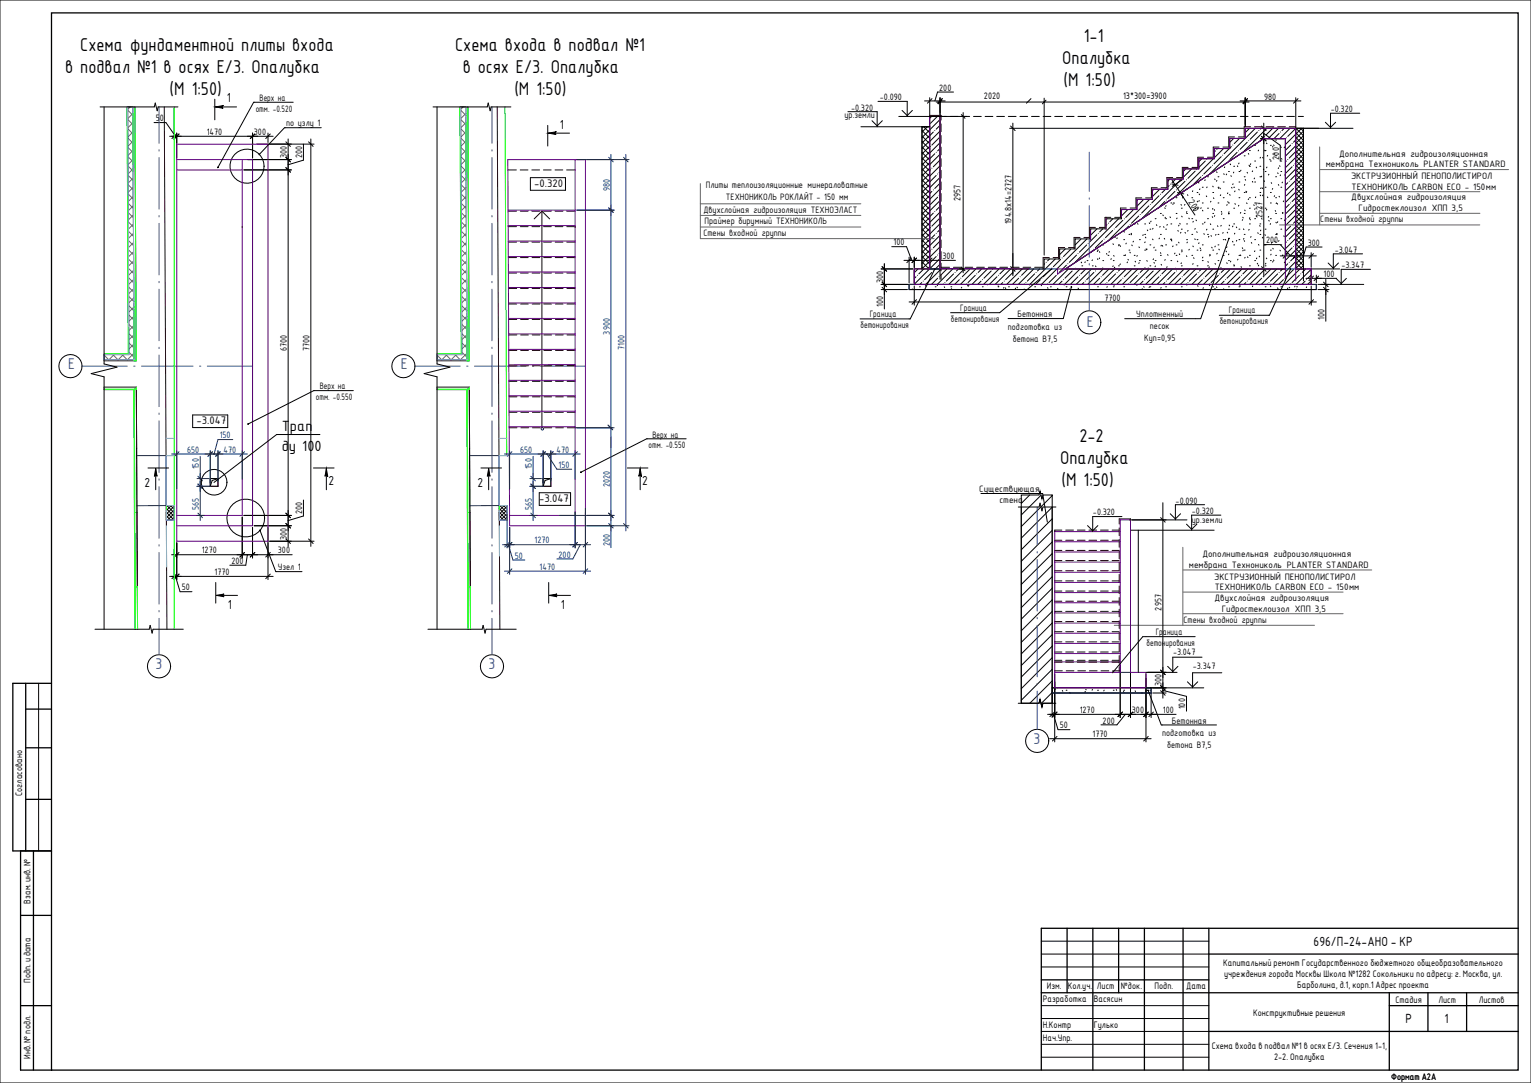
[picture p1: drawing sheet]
<svg xmlns="http://www.w3.org/2000/svg" width="594mm" height="420mm" viewBox="0 0 594 420" stroke-linecap="round" stroke-linejoin="round" font-family="sans-serif">
<defs><g id="words">
<g font-size="7.8">
<text x="420.5" y="16.4">1-1</text>
<text x="31.2" y="19.8">Схема фундаментной плиты входа</text>
<text x="176.6" y="19.8">Схема входа в подвал №1</text>
<text x="25.3" y="28.3">в подвал №1 в осях Е/3. Опалубка</text>
<text x="179.5" y="28.3">в осях Е/3. Опалубка</text>
<text x="412.2" y="24.9">Опалубка</text>
<text x="412.7" y="33.4">(М 1:50)</text>
<text x="65.8" y="36.8">(М 1:50)</text>
<text x="199.6" y="36.8">(М 1:50)</text>
<text x="418.8" y="171.3">2-2</text>
<text x="411.4" y="179.8">Опалубка</text>
<text x="411.9" y="188.4">(М 1:50)</text>
</g>
<g font-size="6.5" fill="#3f4f7f">
<text x="421.7" y="127">Е</text>
<text x="26.4" y="143.2">Е</text>
<text x="155.6" y="143.2">Е</text>
<text x="60.3" y="259.6">3</text>
<text x="189.5" y="259.6">3</text>
<text x="401.1" y="288.5">3</text>
</g>
<g font-size="6.2">
<text x="109.3" y="167.3">Трап</text>
<text x="109.3" y="174.8">ду 100</text>
</g>
<g font-size="5.5">
<text x="88" y="39.7">1</text>
<text x="217.2" y="49.9">1</text>
<text x="56.1" y="189">2</text>
<text x="127.4" y="188.1">2</text>
<text x="185.3" y="189">2</text>
<text x="249.2" y="188.1">2</text>
<text x="88.4" y="236.1">1</text>
<text x="217.6" y="236.1">1</text>
</g>
<g font-size="4.9">
<text x="509.7" y="367">696/П-24-АНО - КР</text>
<text x="545.3" y="397">Р</text>
<text x="560.5" y="397">1</text>
</g>
<g font-size="4.6">
<text x="207.3" y="72.6">-0.320</text>
<text x="76.2" y="164.6">-3.047</text>
<text x="209.2" y="194.8">-3.047</text>
</g>
<g font-size="3.9">
<text x="364.4" y="35.2">200</text>
<text x="100.7" y="39.2">Верх на</text>
<text x="341.4" y="38.9">-0.090</text>
<text x="490.5" y="38.7">980</text>
<text x="60.4" y="47.1">50</text>
<text x="99.2" y="43.4">отм. -0.520</text>
<text x="327.6" y="45.9">ур.земли</text>
<text x="330.3" y="42.9">-0.320</text>
<text x="516.4" y="43.5">-0.320</text>
<text x="80.2" y="52.4">1470</text>
<text x="98.5" y="52.4">300</text>
<text x="111" y="48.8">по узлу 1</text>
<text x="111.3" y="61.3" transform="rotate(-90 111.3 61.3)">300</text>
<text x="117.3" y="61.5" transform="rotate(-90 117.3 61.5)">200</text>
<text x="496.3" y="61.9" transform="rotate(-90 496.3 61.9)">200</text>
<text x="514.4" y="64.9">мембрана Технониколь PLANTER STANDARD</text>
<text x="519.6" y="60.7">Дополнительная гидроизоляционная</text>
<text x="524.3" y="69.5">ЭКСТРУЗИОННЫЙ ПЕНОПОЛИСТИРОЛ</text>
<text x="273.8" y="72.9">Плиты теплоизоляционные минераловатные</text>
<text x="281.7" y="77.7">ТЕХНОНИКОЛЬ РОКЛАЙТ - 150 мм</text>
<text x="524.3" y="77.7">Двухслойная гидроизоляция</text>
<text x="524.4" y="73.7">ТЕХНОНИКОЛЬ CARBON ECO - 150мм</text>
<text x="272.9" y="82.6">Двухслойная гидроизоляция ТЕХНОЭЛАСТ</text>
<text x="461" y="78.5" transform="rotate(57 461 78.5)">200</text>
<text x="527.1" y="81.9">Гидростеклоизол ХПП 3,5</text>
<text x="273.4" y="87.1">Праймер бирумный ТЕХНОНИКОЛЬ</text>
<text x="392.5" y="87.1" transform="rotate(-90 392.5 87.1)">194.8х14=2727</text>
<text x="489.9" y="84.6" transform="rotate(-90 489.9 84.6)">2527</text>
<text x="512.3" y="86.3">Стены входной группы</text>
<text x="272.9" y="91.6">Стены входной группы</text>
<text x="346.7" y="95.1">100</text>
<text x="491.2" y="94.4">200</text>
<text x="507.5" y="95.3">300</text>
<text x="365.7" y="100.5">300</text>
<text x="517.9" y="98">-3.047</text>
<text x="513.6" y="107.5">100</text>
<text x="520.5" y="104">-3.347</text>
<text x="342.7" y="109.8" transform="rotate(-90 342.7 109.8)">300</text>
<text x="342.7" y="119.2" transform="rotate(-90 342.7 119.2)">100</text>
<text x="428.5" y="116.6">7700</text>
<text x="337.5" y="123">Граница</text>
<text x="369" y="124.7">бетонирования</text>
<text x="372.6" y="120.6">Граница</text>
<text x="394.8" y="123.1">Бетонная</text>
<text x="440.9" y="122.9">Уплотненный</text>
<text x="473.3" y="125.7">бетонирования</text>
<text x="476.9" y="121.6">Граница</text>
<text x="514" y="123.9" transform="rotate(-90 514 123.9)">100</text>
<text x="333.9" y="127.1">бетонирования</text>
<text x="391.1" y="127.8">подготовка из</text>
<text x="446.2" y="127.6">песок</text>
<text x="111.3" y="136.2" transform="rotate(-90 111.3 136.2)">6700</text>
<text x="120.1" y="136.2" transform="rotate(-90 120.1 136.2)">7700</text>
<text x="393" y="132.6">бетона В7,5</text>
<text x="444" y="132.4">Куп=0,95</text>
<text x="122.5" y="155.2">отм. -0.550</text>
<text x="124" y="151">Верх на</text>
<text x="251.7" y="173.9">отм. -0.550</text>
<text x="253.2" y="169.7">Верх на</text>
<text x="380" y="190.9">Существующая</text>
<text x="387.8" y="195.1">стена</text>
<text x="456.2" y="195.3">-0.090</text>
<text x="117.3" y="199.5" transform="rotate(-90 117.3 199.5)">200</text>
<text x="424.1" y="199.9">-0.320</text>
<text x="462.5" y="199.4">-0.320</text>
<text x="462.5" y="202.7">ур.земли</text>
<text x="111.3" y="209.4" transform="rotate(-90 111.3 209.4)">300</text>
<text x="78.3" y="214.7">1270</text>
<text x="107.8" y="214.7">300</text>
<text x="89.8" y="218.8">200</text>
<text x="107.8" y="221.2">Узел 1</text>
<text x="461.3" y="220.2">мембрана Технониколь PLANTER STANDARD</text>
<text x="466.5" y="216">Дополнительная гидроизоляционная</text>
<text x="83.3" y="223.1">1770</text>
<text x="471.2" y="224.8">ЭКСТРУЗИОННЫЙ ПЕНОПОЛИСТИРОЛ</text>
<text x="70.5" y="229">50</text>
<text x="471.2" y="233">Двухслойная гидроизоляция</text>
<text x="471.4" y="229">ТЕХНОНИКОЛЬ CARBON ECO - 150мм</text>
<text x="450.7" y="236.8" transform="rotate(-90 450.7 236.8)">2957</text>
<text x="474.1" y="237.2">Гидростеклоизол ХПП 3,5</text>
<text x="459.2" y="241.6">Стены входной группы</text>
<text x="444.8" y="250.4">бетонирования</text>
<text x="448.4" y="246.2">Граница</text>
<text x="455.2" y="253.9">-3.047</text>
<text x="462.8" y="259.5">-3.347</text>
<text x="450.7" y="266.2" transform="rotate(-90 450.7 266.2)">300</text>
<text x="459.9" y="275.2" transform="rotate(-90 459.9 275.2)">100</text>
<text x="419" y="276.6">1270</text>
<text x="427.9" y="280.7">200</text>
<text x="439.2" y="276.6">300</text>
<text x="451.3" y="276.6">100</text>
<text x="454.7" y="280.7">Бетонная</text>
<text x="411.2" y="282.5">50</text>
<text x="423.9" y="286">1770</text>
<text x="450.9" y="285.5">подготовка из</text>
<text x="452.8" y="290.2">бетона В7,5</text>
</g>
<g font-size="3.9" fill="#001f7f">
<text x="236.6" y="74.1" transform="rotate(-90 236.6 74.1)">980</text>
<text x="236.6" y="129.8" transform="rotate(-90 236.6 129.8)">3900</text>
<text x="242.3" y="135.9" transform="rotate(-90 242.3 135.9)">7100</text>
<text x="85.2" y="170">150</text>
<text x="72.6" y="175.6">650</text>
<text x="86.8" y="175.6">470</text>
<text x="201.8" y="175.6">650</text>
<text x="215.9" y="175.6">470</text>
<text x="77.2" y="182.1" transform="rotate(-90 77.2 182.1)">150</text>
<text x="206.4" y="182.1" transform="rotate(-90 206.4 182.1)">150</text>
<text x="216.8" y="181.5">150</text>
<text x="236.6" y="189" transform="rotate(-90 236.6 189)">2020</text>
<text x="77.2" y="198" transform="rotate(-90 77.2 198)">565</text>
<text x="206.4" y="198" transform="rotate(-90 206.4 198)">565</text>
<text x="207.4" y="210.8">1270</text>
<text x="236.6" y="211.8" transform="rotate(-90 236.6 211.8)">200</text>
<text x="199.7" y="216.7">50</text>
<text x="209.4" y="221">1470</text>
<text x="216.7" y="216.3">200</text>
</g>
<g font-size="3.5">
<text x="381.8" y="38.5">2020</text>
<text x="435.8" y="38.5">13*300=3900</text>
<text x="372.7" y="77.9" transform="rotate(-90 372.7 77.9)">2957</text>
<text x="8.6" y="308.7" transform="rotate(-90 8.6 308.7)">Согласовано</text>
<text x="11.8" y="350.5" transform="rotate(-90 11.8 350.5)">Взам. инв. №</text>
<text x="474.6" y="374.7">Капитальный ремонт Государственного бюджетного общеобразовательного</text>
<text x="11.8" y="381.3" transform="rotate(-90 11.8 381.3)">Подп. и дата</text>
<text x="406.2" y="383.7">Изм. Кол.уч. Лист</text>
<text x="434.9" y="383.5">№док.</text>
<text x="448" y="383.7">Подп.</text>
<text x="460.2" y="383.7">Дата</text>
<text x="474.9" y="378.9">учреждения города Москвы Школа №1282 Сокольники по адресу: г. Москва, ул.</text>
<text x="503.3" y="383.1">Барболина, д.1, корп.1 Адрес проекта</text>
<text x="404.6" y="388.7">Разработка</text>
<text x="424.4" y="388.7">Васясин</text>
<text x="541.5" y="389.1">Стадия</text>
<text x="558.2" y="389.1">Лист</text>
<text x="573.8" y="389.1">Листов</text>
<text x="486.2" y="394.1">Конструктивные решения</text>
<text x="404.6" y="398.7">Н.Контр</text>
<text x="424.4" y="398.7">Гулько</text>
<text x="404.6" y="403.7">Нач.Упр.</text>
<text x="470.2" y="406.9">Схема входа в подвал №1 в осях Е/3. Сечения 1-1,</text>
<text x="11.8" y="410.8" transform="rotate(-90 11.8 410.8)">Инв. № подл.</text>
<text x="494.4" y="411.1">2-2. Опалубка</text>
<text x="539.8" y="418.7">Формат А2А</text>
</g>
</g></defs>
<path d="M212.8 51.6l3-.5-.5 .5 .5 .6zM189.6 181.8l.5 3-.4-.5-.6 .5zM248.4 181.8l.5 3-.4-.5-.6 .3zM213.2 230.9l3-.5-.5 .5 .5 .6z" fill="#000"/>
<g fill="#fff">
<path d="M396.3 192h6.9l.4-1.5 .7 3 .4-1.5h3.6v80.8h-3.6l-.4 1.5-.7-3-.4 1.5h-6.9z"/>
<path d="M64.5 196.1h3.1v5.6h-3z"/>
<path d="M49.5 41.5h2l.5 98h-11.6v-2h9.6z"/>
</g>
<path d="M83.6 41.5l3-.5-.4 .4 .4 .6zM60.4 181.8l.5 3-.4-.5-.6 .5zM126.6 181.8l.6 3-.5-.5-.6 .3zM84 230.9l3-.5-.5 .5 .5 .6z" fill="#000"/>
<g fill="#fff">
<path d="M502.8 49.8h3v54.5h-3z"/>
<path d="M357.8 49.2h3v55.1h-3z"/>
</g>
<g fill="none" stroke="#000" stroke-width=".39">
<path d="M0 0h594.1v420.1h-594.1zM83.3 38.5v8M113.8 39.7h-15.4l-13.8 25.2M340.7 39.3h11.3v5.9M358.8 39.1h8M360.8 37.9v6.6M361.6 38.3l-1.7 1.7M363.3 39.6h121.4M364.8 37.9v70.5M365.6 38.3l-1.7 1.7M370 35.7h-6.2l-1 3.4M400 38.3l-1.7 1.7"/>
<path d="M405.2 38.1v60.9M481.2 39.1h23.6M483.2 37.9v11.2M484.1 38.3l-1.8 1.7M502.8 37.9v11.9M503.7 38.3l-1.8 1.7M38.8 41.5h21.1l.3-1.5 .8 3 .4-1.5h7.6M40.4 41.5v99.7l5 1.2-10 2.5 5 1.3v97.9M49.5 41.5h2l.5 98h-11.6v-2h9.6zM59.8 47.5h4.6l3.7 5.4M65.8 52.9h40.2M67.6 42.1v12"/>
<path d="M68.5 52l-1.8 1.7M68.6 51.6v9.7M69.5 52l-1.8 1.7M83.6 41.5h8.2M83.6 41.5l3-.5-.4 .4 .4 .6zM98 51.6v9.7M98.9 52l-1.8 1.7M99.6 55.9h22.3M100.5 59.8l.2 .2zM104 51.6v3.7M104.9 52l-1.8 1.7M110.9 55l1.8 1.8"/>
<path d="M111.8 53.9v158M117.7 55.9v6.2l-5.9 1.8M119.7 55l1.8 1.8M120.6 53.9v158M124.6 49.5h-14.2l-9.8 10.4M168 41.5h21.1l.3-1.5 .8 3 .4-1.5h7.6M169.6 41.5v99.7l5 1.2-10 2.5 5 1.3v97.9M178.7 41.5h2l.5 98h-11.6v-2h9.6zM212.5 48.6v8M212.8 51.6h8.2M212.8 51.6l3-.5-.5 .5 .5 .6zM329 43.3h11.4v5.9"/>
<path d="M334.1 49.2h26.7M342.4 46.8l-2 2-2-2M348.8 45.2h27.5M354 42.8l-2 2-2-2M357.8 49.2h3v55.1h-3zM357.8 49.2v55.1M357.8 59.1l3 3M357.8 57l3 3M357.8 54.9l3 3M357.8 52.8l3 3M357.8 50.6l3 3M358.4 49.2l2.4 2.3"/>
<path d="M359.8 49.2l-2 2M360.5 49.2l.3 .2M360.8 45.2h4v59.1h-4zM360.8 52.5l-3 3M360.8 54.6l-3 3M360.8 56.7l-3 3M360.8 58.9l-3 3M360.8 44.8v.4M361 56.8h.1M361.5 45.2l-.7 .7M362.1 51.2l-1.3 1.4M362.7 59.6l-1.9 2"/>
<path d="M362.7 50.6v.1M363.3 59.1h.1M363.7 45.2l-2.7 2.7M364.4 53.5l-2.8 2.8M364.8 48.6l-1.5 1.5M364.8 46.4l-7 7M364.8 50.9l-4 4M364.8 55.3l-4 4.1M364.8 59.8l-4 4M364.8 57.6l-1 .9M373.7 43.7v62.1M377.8 45.2h3"/>
<path d="M382.3 45.2h3M386.8 45.2h3M391.3 45.2h3M391.8 49.8h90.8M392.1 48.9l1.8 1.8M393 47.8v59.1M395.8 45.2h3M400.3 45.2h3M404.8 45.2h3M409.3 45.2h3M413.8 45.2h3M418.3 45.2h3"/>
<path d="M422.8 45.2h3M427.3 45.2h3M431.8 45.2h3M436.3 45.2h3M440.8 45.2h3M445.3 45.2h3M449.8 45.2h3M454.3 45.2h3M458.8 45.2h3M463.3 45.2h3M467.8 45.2h3M471.6 58.5l-.4 .5"/>
<path d="M472.2 57.9v.1M472.3 45.2h3M474.8 57.6l-3.6 3.6M476.8 45.2h3M477 57.6l-2 2M477.8 56.8l-.6 .6M478.4 56.3h-.1M478.7 53.7l-1.5 1.5M480 59.1l-2.8 2.8M480.6 58.5h.1M481 53.7l-2.1 2M481.3 45.2h3"/>
<path d="M483.7 58.1v.2M484 55.2l-2.8 2.8M484.4 59.5l.2 .3M484.5 54.6h.1M484.8 58.4h.4M484.9 49.8l-1.7 1.6M485.8 45.2h3M486.9 56.4h.3M487 56h.1M487.1 49.8l-17.9 17.9M487.5 55.6v.1M487.9 51.2l-2.8 2.8"/>
<path d="M488.4 58.2l-.2 .3M488.5 50.6v.1M489.1 49.8h35.9M489.1 53.8h9M489.3 49.8l-.3 .3M489.5 52.9l1.8 1.8M489.5 48.9l1.8 1.8M490.1 53.5l-1.3 1.3M490.3 45.2h3M490.4 47.8v59.6M490.4 51.8l6.4 4.6v6.2M490.7 58.2l.1 .3"/>
<path d="M490.7 52.9h.1M490.9 58.4h.4M491.4 55.5l.2 .3M491.6 49.8l-9.3 9.3M493 56.4h.3M493.8 49.8l-2.5 2.5M493.9 56.7l-.1 .3M494.2 56.2l.2 .3M494.7 59.5l-.2 .3M494.8 45.2h3M495 54.3h.3M496.1 49.8l-4 4"/>
<path d="M496.3 51.8l-2 2M496.9 51.2h.1M497 57l.1 .2M498.3 49.8l-.9 .9M498.5 57l-.2 .3M499.1 53.4v.1M499.3 45.2h3M500.6 49.8l-4 4M500.8 56.3l-2 2M501.4 55.7h.1M502.5 50.1l-2.8 2.8M502.8 49.8h3v54.5h-3z"/>
<path d="M502.8 54.3l-.9 .9M502.8 58.8l-2.6 2.5M502.8 51.5l3 3-3 3M502.8 53.3l3 3-3 3M502.8 55l3 3.1-7 6.9M502.8 56.8l3 3.1-3 3M502.8 58.6l3 3-3 3M502.8 56.6l-4 4M502.9 49.8l2.9 2.9-3 3M503.3 49.8l-.5 .5M503.8 45.2h2M504.7 49.8l1.1 1.1-3 3"/>
<path d="M505.1 49.8l-6.3 6.3M505.8 49.7v59.2M518.3 47.4l-2 2-2-2M527.6 43.9h-11.3v5.9M84.5 64.9l.2 .1zM94.6 65.9h18.5M96.1 61.9h17M110.9 65l1.8 1.8M110.9 61l1.8 1.8M205.8 68.9h13.6v4.9h-13.6zM357.8 78.2l3 3M357.8 76.1l3 3"/>
<path d="M357.8 74l3 3M357.8 71.9l3 3M357.8 69.7l3 3M357.8 67.6l3 3 2.5-2.5M357.8 65.5l3 3M357.8 63.4l3 3M357.8 61.2l3 3M360.8 61l-3 3M360.8 63.1l-3 3M360.8 65.2l-3 3M360.8 67.3l-3 3M360.8 69.5l-3 3"/>
<path d="M360.8 71.6l-3 3M360.8 73.7l-3 3M360.8 75.8l-3 3M360.8 78l-3 3M361 65.8l-.2 .3M361.6 74.2l-.8 .9M361.6 65.2v.1M362.2 73.7h-.1M363.8 76.5l-2.8 2.8M363.9 67.5h-.1M364.4 75.9h.1M364.8 62.1l-2.7 2.6"/>
<path d="M364.8 66.6l-.4 .3M364.8 71.1l-2.1 2M364.8 64.3l-4 4M364.8 68.8l-4 4M364.8 73.3l-4 4M364.8 77.8l-4 4M441.6 77.3l-.4 .4M443.5 77.6l-2.3 2.4M445.8 79.9l-2.8 2.8M446.1 77.3l-16.2 16.1M446.4 79.3h.1M447.5 73.7l-.3 .3"/>
<path d="M449.7 75.9l-2.8 2.8M450 73.4l-2.8 2.8M450.3 75.3v.1M452 78.2l-2.4 2.4M452.3 73.4l-1.5 1.4M452.5 79.8l-.2 .2M452.5 77.6h.1M453.6 72l-.4 .5M454 69.4l-.8 .8M454.2 71.4h.1M454.3 78.7h.4M454.7 71.4l2.4 .5"/>
<path d="M454.8 69.9l8.9 13.5M455.3 79l-.2 .3M455.5 78.6l.1 .3M455.9 74.2l-2.8 2.8M456.2 69.4l-1.4 1.5M456.4 76.7h.3M456.5 73.7h.1M456.9 74.7l2.4 .5M458.1 75l.1 .1M458.3 79.3l.1 .3M458.5 69.4l-15.5 15.5M458.6 74.7h.1"/>
<path d="M458.6 69.8l-3.7 2.5M459 76.5l-.1 .3M459.8 79.3l-.2 .3M459.8 70.3l-2.8 2.8M460.2 65.5l-1 1M460.4 69.7h.1M460.8 75.5l.1 .3M460.8 73.2l-3.7 2.4M462.4 65.5l-3.2 3.2M462.5 76.7h.3M462.7 72h.1M462.8 74l-.1 .3"/>
<path d="M463.8 66.4l-2.9 2.8M464.3 65.8h.1M464.5 74.7h.3M464.6 78l.1 .3M464.7 70.6h.1M465 70.7l.2 .3M465.3 75.2l.2 .3M465.3 77.8l-.1 .3M465.6 73.3l-.2 .2M466 68.6l-2.8 2.8M466.3 61.5l-1.1 1.2M466.5 72.6h.4"/>
<path d="M466.5 78.7h.4M466.6 68v.1M467.6 69.7l-.1 .3M467.7 62.4l-2.5 2.6M468.1 76l.1 .3M468.3 61.9h-.1M468.4 72.5l-.2 .3M468.6 68.6h.3M469.9 78.1l-.2 .3M469.9 64.7l-2.8 2.8M470.5 64.1h.1M470.6 72.2l.1 .3"/>
<path d="M470.6 74.7h.3M470.8 61.5l-14.7 14.8M470.8 76.7l.2 .3M471.3 69.4l.2 .3M472.1 66.6l.1 .3M472.2 70l-.2 .3M472.6 68.6h.4M472.6 72.6h.4M472.6 78.7h.4M472.9 72.8l-.1 .3M473.4 72.9l.1 .3M473.7 75.6l-.2 .3"/>
<path d="M473.9 60.8l-2.8 2.8M474.4 60.2h.1M474.7 70.6h.3M474.7 76.7h.3M474.8 67.4l.2 .3M475.2 64.7l-.1 .3M476 67.5l-.2 .3M476.1 63l-.4 .4M476.2 79.4l-.2 .2M476.4 78.2l.2 .3M476.4 74.8l-.1 .3M476.7 62.4h.1"/>
<path d="M476.7 66.5h.3M476.7 78.7h.3M477.1 75.4l.2 .3M477.3 63.6l.2 .3M477.6 68.1l.2 .3M477.9 72.7l.2 .3M478.5 71.3l-.2 .3M478.7 64.5h.4M478.7 72.6h.4M478.7 66.8l-.1 .3M479.2 79l.1 .3M479.2 74.1l-.1 .3"/>
<path d="M480.1 64.3l.2 .3M480.7 73.4l.1 .3M480.7 79.6l-.2 .3M480.8 66.5h.3M480.8 70.6h.3M480.8 76.7h.3M480.8 63.2l-.2 .3M481.5 66l-.1 .3M482.8 60.4h.3M482.8 68.6h.3M482.8 74.7h.3M483 71.6l-.2 .3"/>
<path d="M483.2 69.6l.1 .3M483.4 74.2l.2 .2M483.7 78.7l.2 .3M483.8 74.3l-.2 .3M483.9 66.8l.2 .3M484.5 77.1l-.2 .3M484.7 64.1l.1 .3M484.8 64.5h.4M484.8 76.7h.4M485.3 63.5l-.2 .3M485.9 70.4l.2 .3M486.1 66.3l-.2 .3"/>
<path d="M486.5 79.4l.2 .3M486.8 69.1l-.2 .3M486.9 62.5h.3M486.9 70.6h.3M486.9 78.7h.3M487.3 76.4l-.2 .3M487.4 64.8l.2 .3M488.9 64.5h.3M488.9 68.6h.3M488.9 74.7h.3M489 75.6l.2 .3M489.1 61l-.2 .3"/>
<path d="M489.3 72.9l-.2 .3M489.6 68.3l-.2 .3M489.7 72.9l.2 .3M489.9 61l.2 .3M490.1 75.6l-.2 .3M490.2 65.6l.2 .2M490.5 70.1l.1 .3M490.9 66.5h.4M490.9 72.6h.4M491.6 64.8l-.2 .3M491.8 76.4l.1 .3M491.9 60.3l-.2 .3"/>
<path d="M492.4 67.6l-.2 .3M492.7 61.8l.2 .3M493 62.5h.3M493 74.7h.3M493 78.7h.3M493.3 70.8l.1 .3M493.8 73.1l-.1 .3M494.6 75.9l-.2 .3M495 60.4h.3M495 68.6h.3M495 76.7h.3M495.3 78.7l-.1 .3"/>
<path d="M495.6 78.9l.1 .3M495.8 67l.1 .3M496 71.6l.2 .3M496.2 65.1l-.2 .3M496.3 76.1l.2 .3M496.5 64.3l.2 .3M496.9 67.9l-.2 .2M497 62.5h.4M497 66.5h.4M497 72.6h.4M497.3 61.5l.1 .3M497.6 70.6l-.1 .3"/>
<path d="M498.1 77.9l-.2 .3M498.5 67.8l.2 .3M499.1 62.4l-.3 .4M499.7 70.9l-.9 .9M499.7 61.9h.1M500.2 79.3l-1.4 1.5M500.3 70.3h-.1M500.8 78.7h.1M501.4 64.7l-2.6 2.6M501.9 73.1l-2.8 2.8M501.9 64.1h.1M502.5 72.5v.1"/>
<path d="M502.8 63.3l-.3 .3M502.8 67.8l-2 1.9M502.8 76.8l-1.4 1.4M502.8 60.4l3 3-3 3M502.8 64l3 3-7 7M502.8 65.8l3 3-3 3M502.8 67.6l3 3-3 3M502.8 69.4l3 3-3 3M502.8 71.2l3 3-3 3M502.8 73l3 3-7 7M502.8 74.8l3 3-3 3M502.8 76.6l3 3-3 3"/>
<path d="M502.8 78.4l3 3-3 3M502.8 62.2l3 3M502.8 65.5l-4 4M502.8 74.5l-4 4M505.8 65.2l-3 3M346 95.7h5.8l2 5.3M352.8 99.7v10M354.8 99.7v10M357.8 99.4l3 3M357.8 97.3l3 3M357.8 95.2l3 3M357.8 93.1l3 3"/>
<path d="M357.8 91l3 3M357.8 88.8l3 3M357.8 86.7l3 3M357.8 84.6l3 3M357.8 82.5l3 3M357.8 80.3l3 3M360.8 80.1l-3 3M360.8 82.2l-3 3M360.8 84.3l-3 3M360.8 86.4l-3 3M360.8 88.6l-3 3M360.8 90.7l-3 3"/>
<path d="M360.8 92.8l-3 3M360.8 94.9l-3 3M360.8 97l-3 3M360.8 99.2l-3 3M361 97.3l-.2 .2M361 88.2v.1M361.6 96.7h.1M362.1 82.7l-1.3 1.4M362.7 91.1l-1.9 1.9M362.7 82.1h.1M363.3 99.5l-2.5 2.5M363.3 90.5h.1"/>
<path d="M363.9 98.9h-.1M364.4 84.9l-2.8 2.8M364.8 93.5l-2.7 2.6M364.8 98l-.4 .4M364.8 80l-1.5 1.5M364.8 82.3l-4 4M364.8 86.8l-4 4M364.8 91.3l-4 4M364.8 95.8l-4 4v3.9M364.8 89l-1 1M413.4 96.6l-2.2 2.2M415.5 96.7l-2.8 2.8"/>
<path d="M417.3 92.7l-.1 .1M417.7 98.9l-2.8 2.8M418.3 98.4h.1M419.4 92.8l-2.2 2.2M421.7 95l-2.9 2.8M421.8 92.7l-17.7 17.6M422.2 94.4h.1M423.3 88.8l-.1 .2M423.9 97.3l-.5 .4M424.5 96.7h.1M425.6 91.1l-2.8 2.8M425.6 88.8l-2.4 2.4"/>
<path d="M425.9 97h.3M425.9 97.3l-.1 .3M426.2 90.5h-.1M426.6 97.6l.1 .3M427.8 93.3l-2.8 2.8M427.9 88.8l-1.2 1.2M427.9 95h.4M428.4 92.7v.1M429.4 98.3l.1 .3M429.5 87.1l-.3 .4M429.5 84.9l-.3 .3M429.9 99.1h.4"/>
<path d="M430.1 86.6h.1M430.5 97.6l-.2 .2M431.8 89.4l-2.9 2.8M431.8 84.9l-1.2 1.1M431.9 94.6l.1 .2M432.1 99.1l.2 .3M432.3 88.8h.1M432.6 91.8l.2 .3M433.5 92.3l-.2 .3M434 95h.3M434 84.9l-17.1 17.1M434.3 95.1l-.2 .2"/>
<path d="M434.6 95.3l.2 .3M435.4 81.2l-.2 .3M435.7 85.5l-2.8 2.8M436 93h.4M436 99.1h.4M436.1 89.7l.2 .3M436.3 84.9h-.1M436.8 98.8l-.2 .3M437 94.3l-.1 .3M437.7 81.2l-2.5 2.5M437.9 87.7l-1.4 1.5M438.1 90.9h.3"/>
<path d="M438.1 97h.3M438.4 97.8l.2 .3M438.5 87.1h.1M438.9 90.5v.6M439.2 95l.1 .3M439.6 81.5l-2.8 2.8M439.8 93.6l-.2 .3M440.1 86.9h.3M440.1 99.1h.3M441.3 99.1l-.2 .3M441.4 86.7l.2 .3M441.9 83.8l-2.8 2.8"/>
<path d="M441.9 95.8l.2 .3M442.1 85.5l-.2 .3M442.1 93h.4M442.4 83.2h.1M443.6 91.1l-.2 .2M444.2 86.9h.3M444.2 90.9h.3M444.2 97h.3M444.3 93.8l-.1 .3M444.4 92l.2 .3M444.7 96.5l.2 .3M445.1 96.6l-.2 .3"/>
<path d="M445.2 89.2l.2 .3M445.9 83l-.2 .3M445.9 86.4l.2 .3M446.2 88.9h.3M446.2 95h.3M446.6 85.8l-.1 .3M447.2 92.7l.2 .3M447.4 88.6l-.2 .2M447.9 95.9l-.2 .3M448.2 84.8h.4M448.2 97h.4M448.7 87.2l.2 .3"/>
<path d="M449.7 80.5l-.2 .3M449.9 92.3l-.2 .3M450.2 87.8l-.2 .3M450.3 82.8h.3M450.3 90.9h.3M450.3 99.1h.3M450.3 98l.1 .3M450.6 95.1l-.1 .3M451 95.2l.2 .3M451.2 83.4l.2 .3M451.5 87.9l.2 .3M451.8 92.4l.1 .3"/>
<path d="M452 80.6l.1 .3M452.2 84.3l-.2 .3M452.3 84.8h.3M452.3 88.9h.3M452.3 95h.3M452.9 87.1l-.1 .3M453 98.7l.2 .3M454 84.1l.2 .3M454.3 86.9h.4M454.3 93h.4M454.4 92.6l-.1 .3M454.5 93.2l.2 .3"/>
<path d="M455.2 95.4l-.2 .3M455.9 98.2l-.1 .3M456.4 82.8h.3M456.4 95h.3M456.4 99.1h.3M456.7 84.6l-.1 .3M457 89.4l.2 .3M457.3 93.9l.2 .3M457.5 87.3l-.2 .3M457.6 98.5l.2 .3M457.8 86.6l.2 .3M458.2 90.1l-.1 .3"/>
<path d="M458.4 80.8h.3M458.4 88.9h.3M458.4 97h.3M458.5 83.8l.2 .3M458.7 97.4l-.2 .3M459.8 90.1l.2 .3M460.4 99.2l.1 .3M460.4 82.8h.4M460.4 86.9h.4M460.4 93h.4M460.5 82.1l-.1 .2M460.7 93.9l-.1 .3"/>
<path d="M461 89.4l-.2 .3M461.3 84.6l.2 .3M461.5 96.7l-.2 .3M462.5 84.8h.3M462.5 90.9h.3M462.5 99.1h.3M462.9 95.4l.1 .3M463 85.9l-.1 .2M463.1 100l.2 .3M463.3 81.3l-.2 .3M463.6 92.6l.2 .3M463.8 88.6l-.2 .3"/>
<path d="M463.8 80.8l.2 .3M464.1 85.3l.1 .3M464.4 89.9l.1 .3M464.5 80.8h.3M464.5 93h.3M464.5 97h.3M465.3 94.2l-.2 .3M465.6 96.2l.2 .3M466 97l-.2 .2M466.1 80.6l-.2 .3M466.5 86.9h.4M466.5 95h.4"/>
<path d="M466.6 81.5l.2 .3M466.8 99.7l-.2 .3M467.1 90.6l.2 .3M467.6 86.1l-.2 .3M468.3 88.9l-.2 .3M468.6 80.8h.3M468.6 84.8h.3M468.6 90.9h.3M469.1 91.7l-.2 .3M469.4 98.7l.2 .3M469.5 99l-.1 .3M469.6 86.8l.2 .3"/>
<path d="M469.9 91.4l.2 .3M470.2 95.9l.1 .3M470.4 84l.1 .3M470.6 82.8h.3M470.6 88.9h.3M470.6 97h.3M470.6 80.8l-.1 .3M471.1 81.3l.2 .3M471.4 83.6l-.2 .3M471.6 95.5l-.2 .3M471.8 90.9l-.1 .3M472.3 98.2l-.2 .3"/>
<path d="M472.4 87.6l.2 .3M472.6 90.9h.4M472.6 95h.4M473 96.6l.1 .3M473.9 87.4l-.2 .3M473.9 82l.2 .3M474.1 82.9l-.1 .3M474.6 90.2l-.2 .3M474.7 84.8h.3M474.7 93h.3M474.7 99.1h.3M475.5 92.8l.1 .3"/>
<path d="M475.7 97.4l.2 .3M476.1 95.7l-.2 .3M476.2 90.1l.2 .3M476.7 88.9h.3M476.7 92.5l.3 .1zM476.8 92.5l-10.9 31.1h-29.5M476.8 98.5l-.1 .3M476.9 82.1l-.2 .3M476.9 87.3l.2 .3M477 82.8h-.3l.1 .2M478.2 93.6l.2 .3M478.4 87.7l-.2 .3"/>
<path d="M478.7 80.8h.4M478.7 86.9h.4M478.7 95h.4M479.1 90.5l-.1 .3M479.7 88l.2 .3M479.9 93.2l-.2 .3M480.8 88.9h.3M480.8 93h.3M480.8 99.1h.3M481.3 98.9l.2 .3M481.5 82.4l-.2 .3M482 96.1l.2 .3"/>
<path d="M482.2 85.2l-.2 .3M482.2 84.2l.2 .3M482.4 97l-.2 .3M482.5 88.8l.2 .3M482.7 92.5l-.2 .3M482.8 93.3l.1 .3M482.8 82.8h.3M482.8 90.9h.3M482.8 97h.3M483 81.5l.1 .3M483.1 99.8l-.1 .3M484.1 99.6l.1 .3"/>
<path d="M484.7 89l-.2 .3M484.8 80.8h.4M484.8 86.9h.4M484.8 99.1h.4M485 84.4l-.2 .3M485 85l.2 .3M485.4 91.7l-.1 .3M485.5 94.1l.2 .3M486.9 84.8h.3M486.9 93h.3M486.9 97.3l-.1 .3M487 80.9l-.2 .3"/>
<path d="M487.7 83.7l-.1 .3M488.1 90.3l.1 .3M488.3 94.8l.2 .3M488.6 99.3l.2 .3M488.8 87.5l.2 .3M488.9 86.9h.3M488.9 90.9h.3M488.9 97h.3M489.2 89.2l-.1 .3M489.3 80.2l.1 .3M489.5 84.7l.2 .3M490 92l-.2 .3"/>
<path d="M490.6 94.9h6.2l4 4.4M490.7 94.8l-.1 .3M490.8 91l.2 .3M490.9 80.8h.4M490.9 88.9h.4M490.9 95h.4M491.5 81.2l-.1 .3M492.3 84l-.2 .3M492.3 85.5l.2 .3M493 84.8h.3M493 97h.3M493 86.7l-.1 .3"/>
<path d="M493.2 98.6l-.1 .3M493.5 94.1l-.2 .2M493.9 96.3l.1 .3M494.6 93.5l.2 .3M494.8 81.7l.2 .3M495 82.8h.3M495 90.9h.3M495 99.1h.3M495.1 86.2l.2 .3M495.4 90.7l.1 .3M495.5 90.5l-.1 .3M495.8 86l-.2 .3"/>
<path d="M496.3 93.3l-.2 .3M496.7 97l.1 .3M496.8 99.3h14M497 84.8h.4M497 88.9h.4M497 95h.4M497.6 82.4l.2 .3M497.8 98.9l-.2 .3M497.8 82.5l-.1 .3M498.1 91.5l.2 .3M498.6 85.3l-.2 .2M498.8 98v2.2"/>
<path d="M499.1 93.9l-.3 .3M499.1 84.9h.1M499.7 98.4l-1.8 1.7M499.7 93.3h.1M500.8 87.7l-2 2M501.4 96.1l-2.6 2.6M501.4 87.1h.1M501.9 95.5v.1M502.5 81.5l-2.8 2.8M502.8 94.7l-.3 .3M502.8 99.2l-2 2M502.8 98v5.7"/>
<path d="M502.8 85.7l-.9 .9M502.8 90.2l-2.6 2.6M502.8 80.2l3 3-3 3M502.8 82l3 3-7 7M502.8 83.8l3 3-3 3M502.8 85.6l3 3-3 3M502.8 87.4l3 3-3 3M502.8 89.2l3 3-3 3M502.8 91l3 3-7 7M502.8 92.8l3 3-3 3M502.8 94.6l3 3-3 3M502.8 96.4l3 3-3 3"/>
<path d="M502.8 98.2l3 3-3 3M502.8 100l3 3-7.4 7.3M502.8 83.5l-4 4M502.8 92.5l-4 4M508.8 98v5.7M509.7 98.4l-1.8 1.7M513 95.8h-6.2l-1 3.5M528.7 98.5h-11.3v5.9M341.9 110.3h12.2M341.9 112.3h10.2M341.9 104.3h12.2M342.3 109.4l1.7 1.8"/>
<path d="M342.3 111.4l1.7 1.8M342.3 103.4l1.7 1.8M343.1 102.3v17.5M350.8 101h20M352.8 112.3h158M352.8 117.1h158M352.8 110.3h158v2h-158zM353.6 100.1l-1.7 1.8M354 112.1l-.1 .2M354.8 104.3l50.4 .1v-3.9h6v-3.9h6v-3.9h6v-3.9h6v-3.9h6v-3.7h6v-3.9h6v-3.9h6v-4h6v-3.9h6v-4h6v-3.9h6v-3.9h6v-3.9h19.6v54.5h6v6h-154zM354.8 110.9v7.5M355.4 107.4l-.6 .6"/>
<path d="M355.6 100.1l-1.7 1.8M355.6 116.2l-1.7 1.8M356 106.8h.1M356.2 104.3l-1.4 1.5M356.8 111.2h.3M357.7 109.6l-.8 .7M357.8 103.7l.6 .6M357.8 101.6l2.7 2.7M358.2 109h.1M358.5 104.3l-2 1.9M359.1 110.8l.1 .3M360.8 101.3l-3 3"/>
<path d="M360.8 103.4l-1 .9M361.6 105.7l-2.8 2.8M361.6 100.1l-.8 .9M362.2 105.1h-.1M362.6 104.3l.3 .1zM362.8 104.3l-9.6 19.4h-19.5M362.9 111.2h.3M363.6 110.5l.2 .3M363.8 107.9l-2.4 2.4M364.4 107.3v.1M364.8 102.5l-2.1 2.1M364.8 100.3l-10 10"/>
<path d="M365.2 104.3l-6 6M366.1 110.2l-.2 .1M366.4 111.2l.2 .3M366.7 109.6h-.1M367.5 104.3l-2.5 2.5M369 111.2h.3M369.2 112l.1 .3M369.7 104.3l-6 6M370 106.2l-2.8 2.8M370.6 105.7h.1M372 104.3l-.9 .8M372.2 104.3h1.8"/>
<path d="M372.3 108.5l-1.9 1.8M372.8 107.9h.1M373.2 111.4l-.2 .3M374.2 104.3l-6 6M375.1 110.1v.1M375.5 110.7l.1 .3M376 110.7l-.2 .3M376.2 104.6l-2.8 2.8M378.4 106.8l-2.8 2.8M378.7 104.3l-6 6M379 106.2h.1M380.7 109l-1.3 1.3"/>
<path d="M380.9 104.3l-1.4 1.4M381.2 111.2h.3M381.3 108.5h-.1M383.2 104.3l-6 6M383.2 110.3l-.1 .2M384.6 105.1l-2.8 2.8M385.2 104.5v.1M386.8 112.2l-.1 .1M386.8 107.4l-2.8 2.8M387.3 111.2h.3M387.3 110.9l.2 .3M387.4 106.8h.1"/>
<path d="M387.7 104.3l-6.1 6M389.1 109.6l-.7 .7M389.6 111.5l-.2 .3M389.7 109h.1M389.9 104.3l-1.9 1.9M390.1 111.6l.2 .3M391.3 111.2h.4M391.8 104.3h6.7M392.1 103.4l1.8 1.8M392.2 104.3l-6.1 6M393 105.7l-2.8 2.8M393.6 105.1h.1"/>
<path d="M394.1 111.8l-.2 .3M394.4 104.3l-.3 .3M394.6 111.4l.2 .2M395.3 107.9l-2.4 2.4M395.9 107.3l-.1 .1M396.7 104.3l-6.1 6M397.4 112.1l.1 .2M397.5 110.2l-.1 .1M398.1 109.6h.1M398.9 104.3l-2.5 2.5M399.6 110.3l-.1 .3M401.1 104.4l-6 5.9"/>
<path d="M401.4 106.2l-2.8 2.8M401.5 111.2h.3M402 105.7h.1M403.3 104.4l-.7 .7M403.7 108.5l-1.8 1.8M404.2 110.5l-.2 .3M404.3 107.9h-.1M405.4 102.3l-.2 .2M406 101.7h-.1M406.5 111.6l.1 .2M406.5 110.1v.1M407.2 100.5l-.7 .7"/>
<path d="M407.6 111.2h.3M407.6 104.6l-2.8 2.8M407.9 104.4l.2 .1zM408.1 104.3l-20.2 17h-19.1M408.2 104h.1M409.5 100.5l-9.9 9.8M409.9 106.8l-2.8 2.8M410.4 106.2h.1M410.5 111.8l-.2 .3M411.5 100.6l-2.8 2.8M412.1 109l-1.3 1.3M412.1 100v.1"/>
<path d="M412.7 108.5h.1M412.8 110.3l.1 .3M413.3 104.4l77.1-50.6h8.4v50.6zM413.7 111.2h.3M413.8 102.9l-2.8 2.8M414.4 102.3h.1M414.6 104.4l-6 5.9M415 112.1l-.1 .2M415.6 111.3h.2zM415.7 111.3l-3.1 12.3h-21.5M416 105.1l-2.8 2.8M416.6 104.5v.1"/>
<path d="M417.3 104.1l-.1 .2M418.3 107.4l-2.8 2.8M418.3 111.8l.2 .2M418.9 106.8h-.1M419 104.4l-5.9 5.9M419.5 101.7l.2 .3M419.8 103.1h.3M420.5 109.6l-.7 .7M421.1 109h.1M421.1 101.5l-.1 .3M421.3 104.4l-1.9 1.8M421.8 101.1h.4"/>
<path d="M423.5 104.4l-5.9 5.9M423.9 103.1h.3M423.9 100.8l-.2 .3M424.5 105.7l-2.8 2.8M425 105.1h.1M425.1 103.2l.2 .2M425.6 112.2l.1 .1M425.8 104.4l-.2 .2M425.8 100.4l.2 .3M425.9 111.2h.3M426.7 100.1l-.2 .2M426.7 107.9l-2.4 2.4"/>
<path d="M427.3 107.3v.1M427.9 103.9l.1 .3M427.9 101.1h.4M428 104.4l-5.9 5.9M428.9 110.2l-.1 .1M429.5 109.6h.1M429.6 111.2l-.1 .3M430.3 104.4l-2.5 2.4M431.2 100.3l-.2 .3M432 103.1l-.2 .3M432 111.2h.3M432 101.1h.3"/>
<path d="M432.4 103.6l.2 .3M432.4 110.4l-.1 .3M432.5 104.4l-5.9 5.9M432.9 106.2l-2.8 2.8M433.5 105.7h-.1M434 103.1h.3M434.7 102.4l-.1 .3M434.8 104.4l-.8 .7M435.1 108.5l-1.8 1.8M435.7 107.9h.1M436 111.2h.4M437 104.4l-6 5.9"/>
<path d="M437.5 101.6l-.2 .3M437.7 100.6l.1 .3M438 110.1l-.1 .1M439.1 104.6l-2.9 2.8M440.1 103.1h.3M440.5 101.3l.1 .3M441 110.4l.2 .3M441.3 106.8l-2.8 2.8M441.5 104.4l-6 5.9M441.9 106.2h.1M442 101.9l-.1 .3M442.1 101.1h.4"/>
<path d="M443.3 112l-.2 .3M443.5 109l-1.2 1.3M443.7 104.4l-1.3 1.3M443.8 111.1l.1 .3M444.1 108.5h.1M444.2 103.8l.2 .3M445 101.1l.2 .2M445.6 103.9l-.2 .3M446 104.4l-6 5.9M446 111.2l-.1 .3M446.2 111.2h.3M446.2 103.1h.3"/>
<path d="M447.5 105.1l-2.8 2.8M447.6 100.4l-.2 .3M447.8 101.8l.1 .3M448.1 104.5l-.1 .1M448.2 101.1h.4M448.3 103.2l-.1 .3M449.7 107.4l-2.8 2.8M450.3 106.8h.1M450.5 104.4l-6 5.9M450.5 102.5l.2 .3M450.6 111.5l-.2 .3M452 109.6l-.7 .7"/>
<path d="M452.1 100.7l-.1 .3M452.3 111.2h.3M452.5 109h.1M452.7 104.4l-1.9 1.8M452.9 103.5l-.2 .2M454.3 101.1h.4M455 104.4l-6 5.9M455.9 105.7l-2.8 2.8M456.1 104l.2 .3M456.5 105.1h.1M456.8 101.2l.2 .3M457.2 104.4l-.2 .2"/>
<path d="M458.1 107.9l-2.4 2.4M458.4 111.2h.3M458.4 103.1h.3M458.4 102l-.1 .3M458.7 107.3v.1M459.5 104.4l-6 5.9M460.4 110.2l-.2 .1M460.6 110.3l-.1 .3M461 109.6h-.1M461.7 104.4l-2.4 2.4M462.1 110.3h.1M463 102.2l-.2 .3"/>
<path d="M464 104.4l-6 5.9M464.3 106.2l-2.8 2.8M464.5 103.1h.3M464.7 110.8l.2 .3M464.9 105.7h.1M466.2 104.4l-.8 .7M466.5 101.1h.4M466.6 108.5l-1.9 1.8M467 111.6l-.2 .3M467.1 107.9h.1M468.4 104.4l-5.9 5.9M468.6 103.1h.3"/>
<path d="M468.7 101.4l.2 .3M469.2 110.5l.2 .3M469.3 103.5l-.2 .3M469.4 110.1v.1M470.5 104.6l-2.8 2.8M470.6 111.2h.3M471.5 102.2l.1 .3M471.5 111.9l-.2 .2M472 111.3l.2 .3M472.6 101.1h.4M472.7 106.8l-2.8 2.8M472.9 104.4l-5.9 5.9"/>
<path d="M473.3 106.2h.1M473.8 103.8l-.2 .3M474.8 112l.2 .3M475 109l-1.3 1.3M475.2 104.4l-1.3 1.3M475.6 108.5h-.1M476 101.9l.2 .3M476.7 111.2h.3M476.7 101.1h.3M477.4 104.4l-5.9 5.9M477.6 101.3l-.2 .3M478.7 103.1h.4"/>
<path d="M478.8 102.7l.1 .3M478.9 105.1l-2.8 2.8M479.5 104.5v.1M480.4 100.5l-.2 .3M480.8 111.2h.3M481.1 110.7l.2 .3M481.2 107.4l-2.9 2.8M481.6 103.4l.1 .3M481.7 106.8h.1M481.9 104.4l-5.9 5.9M483.4 109.6l-.7 .7M484 109h.1"/>
<path d="M484.2 104.4l-1.9 1.8M484.8 103.1h.4M486.1 110.9l-.2 .3M486.4 104.4l-6 5.9M486.9 101.1h.3M487.3 105.7l-2.8 2.8M487.7 100.1l-.2 .3M487.9 102.1l.1 .3M487.9 105.1h.1M488.4 102.9l-.1 .2M488.7 104.4l-.2 .2M488.8 110.3l-.1 .2"/>
<path d="M489.1 104.3h9M489.5 103.4l1.8 1.8M489.6 107.9l-2.4 2.4M490.2 107.3l-.1 .1M490.9 104.4l-6 5.9M490.9 111.2h.4M490.9 103.1h.4M491.2 102.1l-.2 .3M491.4 100.1l.1 .3M491.8 110.2l-.1 .1M492.4 109.6h.1M492.9 110.9l.2 .3"/>
<path d="M493 101.1h.3M493.1 104.4l-2.4 2.4M494 101.4l-.2 .3M494.1 100.8l.2 .3M495.4 104.4l-6 5.9M495.7 111.7l.2 .3M495.8 106.2l-2.9 2.8M496.3 105.7h.1M497 111.2h.4M497.6 104.4l-.7 .7M498 108.5l-1.8 1.8M498.5 101.6l-.2 .3"/>
<path d="M498.6 107.9h.1M499.7 102.3l-.9 .9M499.7 111.7l-.1 .3M500.2 111.4l.2 .3M500.3 101.7h-.1M500.7 104.3l.2 .1zM500.8 104.3l-8.2 18h-19.5M500.8 110.1v.1M501.9 104.6l-2.8 2.8M502.5 111l-.2 .3M502.5 104h.1M502.8 101.5l-8.9 8.8"/>
<path d="M502.8 103.6l.7 .7M502.8 101.8l2.5 2.5M503 112.1l.1 .2M503.1 111.2h.3M504.2 106.8l-2.8 2.8M504.8 106.2h-.1M506.4 109l-1.3 1.3M506.7 104.3l-1.4 1.4M506.8 108h11.8M507 108.5h.1M507 111.3l-.1 .2M507.5 107.9l1.3-1.2v3"/>
<path d="M508.8 104.3h11M508.8 104.4l-5.9 5.9M508.8 108.9l-1.4 1.4M508.8 110.9v7.5M509.7 107.1l-1.8 1.8M509.7 116.2l-1.8 1.8M510.8 106.7v3M511.4 110.3h17.8M511.4 112.3h4.3M511.7 107.1l-1.8 1.8M513.6 111.4l1.7 1.8M513.6 109.4l1.7 1.8"/>
<path d="M514.4 108.3v16.3M519.4 102l-2 2-2-2M522.4 108l-2 2-2-2M531.8 104.5h-11.4v5.8M137.1 151.5h-15.3l-25.5 13M53 174.1l.1 24.6M74.8 161h13.6v4.8h-13.6zM96.2 164.4l.1 .2zM124.1 168.5h-16.8l-24.3 18.6M182.2 174.1l.1 24.6M266.2 170.2h-15.3l-25.5 13M57.4 181.5h8"/>
<path d="M60.4 181.8l.5 3-.4-.5-.6 .5zM60.4 181.8v8.2M64.5 196.1h3.1v5.6h-3zM64.5 197.3l3.1 3M64.5 198.7l3.1 3M64.8 196.1l2.8 2.8M65 196.1l-.5 .5M66.2 196.1l1.4 1.4M66.5 196.1l-2 1.9M67.6 196.4l-3.1 3M67.6 197.8l-3 3M67.6 199.2l-2.5 2.5"/>
<path d="M84.6 185.6h-3v3M84.6 185.6v3h-3M84.6 185.6l-2.3 .8-.7 2.2M94.6 199.9h18.5M110.9 199l1.8 1.8M117.7 193.9v6.2l-5.9 1.8M121.6 181.5h8M126.6 181.8l.6 3-.5-.5-.6 .5zM126.6 181.8v8.2M186.6 181.5h8M189.6 181.8l.5 3-.4-.5-.6 .5zM189.6 181.8v8.2"/>
<path d="M193.7 196.1h3.1v5.6h-3zM193.7 197.3l3.1 3M193.7 198.7l3.1 3M194 196.1l2.8 2.8M194.2 196.1l-.5 .5M195.4 196.1l1.4 1.4M195.7 196.1l-2 1.9M196.8 196.4l-3.1 3M196.8 197.8l-3.1 3M196.8 199.2l-2.6 2.5M209.2 191.1h12.2v4.9h-12.2zM213.7 185.6h-3v3"/>
<path d="M213.7 185.6l-2.2 .8-.8 2.2M213.7 185.6v3h-3M225.3 183.1l.2 .2zM243.4 181.5h8M248.4 181.8v8.2M248.4 181.8l.5 3-.4-.5-.6 .5zM380.6 191.4h24l1.8 11.1M395.1 196.7h8.1l.4-1.5 .7 3 .4-1.5h5M396.3 192h6.9l.4-1.5 .7 3 .4-1.5h3.6v80.8h-3.6l-.4 1.5-.7-3-.4 1.5h-6.9zM396.3 196.7v76.1M399.5 192l-3.2 3.3M404 192.1l-7.7 7.7"/>
<path d="M408.3 196.7v81.6M408.3 192.2l-12 12.1M408.3 196.7l-12 12M451.2 195v75.8M458.1 199.3l-2 2-2-2M467.4 195.8h-11.3v5.8M473.7 199.8h-11.3v5.9M64.5 200.1l1.7 1.6M64.6 201.5l.1 .2M66.6 215.2h46.8M67.6 200.6l-1.1 1.1M67.6 213.1v11.7"/>
<path d="M68.6 210.6v14.2M69.5 214.3l-1.8 1.8M94 200.6v15.8M94.9 214.3l-1.8 1.8M96 215.2l-.6 4h-6.2M98 204.6v11.8M98.6 203.9h14.5M98.9 214.3l-1.8 1.8M100.8 205.6l.1 .3zM100.9 205.7l6.1 16h10.2M104 204.6v20.2M104.6 209.9h17.3"/>
<path d="M104.9 214.3l-1.8 1.8M110.9 209l1.8 1.8M110.9 203l1.8 1.8M119.7 209l1.8 1.8M193.7 200.1l1.7 1.6M193.7 201.5l.2 .2M196.8 200.6l-1.1 1.1M408.3 201.2l-12 12M408.3 205.7l-12 12M408.3 210.2l-12 12M408.3 214.7l-12 12M408.3 219.2l-12 12"/>
<path d="M409.3 205.6v.6M426 203.9l-2 2-2-2M435.3 200.4h-11.3v5.8M438.3 201.7h22.3M438.7 205.7h32.4M438.7 201.3v.4M441.7 205.7v55.1M450.3 200.8l1.8 1.7M464.4 203.3l-2 2-2-2M65.8 223.6h40.2M68.1 223.6l1.8 5.9h4.6M68.5 222.7l-1.8 1.8"/>
<path d="M69.5 222.7l-1.8 1.8M83.7 225.9v8M84 230.9l3-.5-.5 .5 .5 .6zM84 230.9h8.2M104.9 222.7l-1.8 1.8M212.9 225.9v8M213.2 230.9l3-.5-.5 .5 .5 .6zM213.2 230.9h8.2M408.3 223.7l-12 12M408.3 228.2l-12 12M408.3 232.7l-12 12M408.3 237.2l-12 12"/>
<path d="M36.9 244.1h21l.4-1.5 .7 3 .4-1.5h11.7M166 244.1h21.1l.4-1.5 .7 3 .4-1.5h11.7M408.3 241.6l-12 12.1M408.3 246.1l-12 12M408.3 250.6l-12 12M408.3 255.1l-12 12M408.3 259.6l-12 12M434.7 258v20.3M438.7 258v20.3M450.3 259.9l1.8 1.8M457.1 258.5l-2 2-2-2M463.8 246.9h-20.4l-11.6 13.9"/>
<path d="M466.4 254.9h-11.3v5.9M15 265v65.1M395.1 272.8h8.1l.3-1.5 .8 3 .4-1.5h5M406.5 277.1h49.8M408.3 266.8h38.4v2h-38.4zM408.3 266.8h1M408.3 268.8h38.4M408.3 268.6l-4.3 4.3M408.3 264.1l-8.7 8.7M408.8 277.1l1.7 5.9h4.7M409.1 276.2l-1.7 1.8M409.3 261.4v26.4"/>
<path d="M409.4 267.1l.2 .3M410.1 276.2l-1.7 1.8M410.2 266.8l-.1 .1M412.2 267.8l.2 .3M413.7 267.7h.3M415 268.6l.1 .2M421.1 268.2l-.1 .3M421.3 267.3l.1 .3M423.9 267.4l-.2 .3M425.9 267.7h.3M428.4 267.7l-.1 .3M431.7 260.7l.2 .2z"/>
<path d="M432 267.7h.3M433.1 267.5l.2 .3M435.5 276.2l-1.7 1.8M435.9 268.2l.2 .3M436 267.7h.4M436.7 277.1l-3.3 4h-6.2M439.5 276.2l-1.7 1.8M440.4 268l.2 .2M443.2 268.7l.1 .1M444.7 261.4v26.4M444.7 266.8h22.4M444.7 260.8h12"/>
<path d="M444.8 267.8l-.1 .3M445.4 267.6l.1 .3zM445.5 267.8l5.1 13.4h21.4M445.5 276.2l-1.7 1.8M446.2 267.7h.3M446.7 268.4v9.9M447.3 268.8h5.2M447.5 276.2l-1.7 1.8M450.3 267.9l1.8 1.8M450.3 265.9l1.8 1.8M451.2 267.8l9.2 2.3v5.7M464.7 264.5l-2 2-2-2"/>
<path d="M474.1 261h-11.4v5.8M407.3 286.5h39.4M410.1 285.6l-1.7 1.8M445.5 285.6l-1.7 1.8M404.1 365.1h65M404.1 375.1h65M404.1 370.1h65M404.1 390.1h65M404.1 395.1h65M404.1 405.1h65M404.1 410.1h65M404.1 400.1h65"/>
<circle cx="95.9" cy="64.5" r="6.6"/>
<circle cx="422.7" cy="125" r="4.5"/>
<circle cx="27.3" cy="142" r="4.5"/>
<circle cx="156.5" cy="142" r="4.5"/>
<circle cx="83.1" cy="187.1" r="5"/>
<circle cx="95.4" cy="200.9" r="7.3"/>
<circle cx="61.7" cy="258.4" r="4.5"/>
<circle cx="190.9" cy="258.4" r="4.5"/>
<circle cx="402.5" cy="287.4" r="4.5"/>
</g>
<g fill="none" stroke="#666" stroke-width=".39">
<path d="M49.6 42.7l2 2M49.6 46.3l2 2M49.6 49.9l2 2.1M49.6 53.6l2 2M49.6 57.2l2 2M50.5 41.5l-1 .9M51.6 44l-2 2M51.6 47.6l-2 2M51.6 51.2l-2 2M51.6 54.8l-2 1.9M51.6 58.3l-2 2M178.7 42.7l2.1 2"/>
<path d="M178.8 46.3l2 2M178.8 49.9l2 2.1M178.8 53.6l2 2M178.8 57.2l2 2M179.7 41.5l-1 .9M180.8 44l-2 2M180.8 47.6l-2 2M180.8 51.2l-2 2M180.8 54.8l-2 1.9M180.8 58.3l-2 2M49.6 60.8l2.1 2M49.7 64.4l2 2"/>
<path d="M49.7 68l2 2M49.7 71.6l2 2M49.7 75.2l2 2M49.7 78.8l2 2M51.6 61.9l-1.9 2M51.7 65.5l-2 2M51.7 69.1l-2 1.9M51.7 72.6l-2 2M51.7 76.2l-2 2M51.7 79.8l-2 2M178.8 60.8l2 2M178.9 64.4l2 2"/>
<path d="M178.9 68l2 2M178.9 71.6l2 2M178.9 75.2l2 2M178.9 78.8l2 2M180.8 61.9l-1.9 2M180.9 65.5l-2 2M180.9 69.1l-2 1.9M180.9 72.6l-2 2M180.9 76.2l-2 2M180.9 79.8l-2 2M49.8 82.4l2 2.1M49.8 86.1l2 2"/>
<path d="M49.8 89.7l2 2M49.8 93.3l2 2M49.8 96.9l2 2M51.8 83.3l-2 2M51.8 86.9l-2 2M51.8 90.5l-2 2M51.8 94.1l-2 2M51.8 97.6l-2 2M178.9 82.4l2.1 2.1M179 86.1l2 2M179 89.7l2 2M179 93.3l2 2"/>
<path d="M179 96.9l2 2M181 83.3l-2 2M181 86.9l-2 2M181 90.5l-2 2M181 94.1l-2 2M181 97.6l-2 2M49.8 100.5l2.1 2M49.9 104.1l2 2M49.9 107.7l2 2M49.9 111.3l2 2M49.9 114.9l2 2M49.9 118.6l2 2"/>
<path d="M51.8 101.2l-1.9 2M51.9 104.8l-2 2M51.9 108.4l-2 2M51.9 111.9l-2 2M51.9 115.5l-2 2M51.9 119.1l-2 2M179 100.5l2 2M179.1 104.1l2 2M179.1 107.7l2 2M179.1 111.3l2 2M179.1 114.9l2 2M179.1 118.6l2 2"/>
<path d="M181 101.2l-1.9 2M181.1 104.8l-2 2M181.1 108.4l-2 2M181.1 111.9l-2 2M181.1 115.5l-2 2M181.1 119.1l-2 2M40.4 137.7l1.8 1.8M40.7 137.5l-.3 .3M43.8 137.5l2 2M44.3 137.5l-2 2M47.4 137.5l2 2M47.9 137.5l-2 2"/>
<path d="M50 122.2l2 2M50 125.8l2 2M50 129.4l2 2M50 133l2 2M50 136.6l2 2M52 122.7l-2 2M52 126.2l-2 2M52 129.8l-2 2M52 133.4l-2 2M52 137l-2.6 2.5M169.9 137.5l-.3 .3M173 137.5l2 2"/>
<path d="M173.5 137.5l-2 2-1.9-1.8M176.6 137.5l2 2M177.1 137.5l-2.1 2M179.1 122.2l2.1 2M179.2 125.8l2 2M179.2 129.4l2 2M179.2 133l2 2M179.2 136.6l2 2M181.2 122.7l-2 2M181.2 126.2l-2 2M181.2 129.8l-2 2M181.2 133.4l-2 2"/>
<path d="M181.2 137l-2.6 2.5"/>
</g>
<g fill="none" stroke="#001f7f" stroke-width=".39">
<path d="M237.1 59.9v152.5M242.8 59.9v146M236.2 61l1.7 1.8M241.9 61l1.8 1.8M244.1 61.9h-20.3M223.8 81.5h14.5M236.2 80.6l1.7 1.8M354.8 110.3h-2v2M360.8 104.3h4M399.2 104.3h11.2M498.8 104.3h4M508.8 110.3h2v2"/>
<path d="M53 176.7h14.4M64.4 176.7v19.4M66.6 176.1h29.4M68.6 174.8v14.9M69.5 175.2l-1.8 1.8M77.7 177v24.9M81.6 174.8v12.6M82.5 175.2l-1.8 1.8M84.6 174.8v11.7M85.5 175.2l-1.8 1.8M90.3 170.5h-5.7l-1.5 5.6M94 174.8v11.1"/>
<path d="M94.9 175.2l-1.8 1.8M182.2 176.7h14.4M193.6 176.7v19.4M195.7 176.1h29.5M197.7 174.8v14.9M198.6 175.2l-1.7 1.8M206.9 177v24.9M210.7 174.8v12.6M211.6 175.2l-1.7 1.8M212.2 176.1l3.9 5.9h5.7M213.7 174.8v11.7M214.6 175.2l-1.7 1.8"/>
<path d="M223.2 174.8v11.1M223.2 165.9h15.1M224 175.2l-1.7 1.8M235.9 164.8l1.9 1.9M67.6 196.1l-14.5 .1M76.4 199.9h2.9M76.4 185.6h4.6M76.4 188.6h5.3M76.8 199l1.8 1.8M76.8 187.7l1.8 1.8M76.8 184.7l1.8 1.8M196.8 196.1l-14.5 .1"/>
<path d="M196.8 199.6v12.9M205.6 199.9h2.9M205.6 185.6h4.5M205.6 188.6h5.2M206 199l1.7 1.8M206 187.7l1.7 1.8M206 184.7l1.7 1.8M217.1 199.9h21.2M223.2 198.6v13.9M227.2 197.2v25.6M236.2 199l1.7 1.8M195 211.3h34.2"/>
<path d="M197.2 211.3l1.8 5.9h4.7M197.6 210.4l-1.7 1.8M197.7 204.5v18.3M198.6 210.4l-1.7 1.8M224 210.4l-1.7 1.8M225.2 211.3l-2.9 5.5h-6.2M227.2 203.9h16.9M228 210.4l-1.7 1.8M236.2 203l1.7 1.8M241.9 203l1.8 1.8M195.7 221.5h33.5M198.6 220.6l-1.7 1.8"/>
<path d="M228 220.6l-1.7 1.8M434.7 260.8h4M444.7 266.8h2v2h-38.4"/>
<circle cx="210.4" cy="166.3" r=".49"/>
</g>
<g fill="none" stroke="#656565" stroke-width=".39">
<path d="M512.1 57v30.2M271.7 79.1h62.3M271.7 71.2v21.4h90.7M512.2 65.8h73.2M512.2 74.4h62M271.7 83.6h62.3M271.7 88.1h62.3M496.5 87.2h77.7M512.2 82.7h62M459 212.3v30.2M459.1 221.1h73.2M459.1 238h62.1"/>
<path d="M459.1 229.7h62.1M432.4 242.5h77.6"/>
</g>
<g fill="none" stroke="#5f007f" stroke-width=".39">
<path d="M68.6 55.9h35.4v154h-35.4zM68.6 65.9h25.4M68.6 61.9h29.4v142h-29.4M94 61.9v138h-25.4M197 61.9h30.2v142h-29.5zM223.2 61.9v138h-25.5M197.1 81.5h26.1M197.2 87.5h26M197.2 93.5h26M197.2 99.5h26M423.2 89.2v3.9M429.2 84.2v5"/>
<path d="M435.2 84.2v-2.9h6v-3.9h6v-4h6v-3.9h6v-4h6v-3.9h6v-4h6v-3.9h6v-3.9l19.6-.1v59.2M197.3 105.5h25.9M197.3 111.5h25.9M197.3 117.5h25.9M399.2 104.3h-34.4v-59.1h-4v59.1h-6v6h154v-6h-6M498.8 104.3h-88.4v2l80-52.5h8.4v55.1M197.3 123.5h25.9M197.4 129.5h25.8M197.4 135.5h25.8M197.5 147.5h25.7M197.5 153.5h25.7M197.5 159.5h25.7"/>
<path d="M223.2 141.4l-25.8 .1M197.6 165.5h25.6M81.6 185.6h3v3h-3zM210.7 185.6h3v3h-3zM409.3 210.2h25.4M409.3 214.1h25.4M409.3 218h25.4M434.7 206.2h-25.4v60.6h35.4v-6h-6v-59.1h-4v59.1h-25.4M409.3 222h25.4M409.3 225.9h25.4M409.3 229.9h25.4M409.3 233.8h25.4"/>
<path d="M409.3 237.7h25.4M409.3 241.7h25.4M409.3 245.6h25.4M409.3 249.6h25.4M409.3 253.5h25.4M409.3 256.7h25.4"/>
</g>
<g fill="none" stroke="#3f4f7f" stroke-width=".39">
<path d="M61.7 41.5v14.1M61.7 58.1v.5M190.9 41.5v14.1M190.9 58.1v.5M422.7 59v15.2M61.7 61.1v20M190.9 61.1v20M422.7 76.7v.6M422.7 79.8v20M61.7 83.6v.5M61.7 86.6v20M190.9 83.6v.5"/>
<path d="M190.9 86.6v20M61.7 109.1v.6M61.7 112.2v20M190.9 109.1v.6M190.9 112.2v20M422.7 102.3v.5M422.7 105.3v15.2M61.7 134.7v.5M61.7 137.7v20M190.9 134.7v.5M190.9 137.7v20M31.8 142h17.6"/>
<path d="M51.9 142h.5M54.9 142h20M77.4 142h.5M80.4 142h17.6M161 142h17.6M181.1 142h.5M184.1 142h20M206.6 142h.5M209.6 142h17.6M61.7 160.2v.5M61.7 163.2v20M190.9 160.2v.5"/>
<path d="M190.9 163.2v20M61.7 185.7v.6M61.7 188.8v20M190.9 185.7v.6M190.9 188.8v20M402.5 196.7v14.8M61.7 211.3v.5M61.7 214.3v20M190.9 211.3v.5M190.9 214.3v20M402.5 214v.5M402.5 217v20"/>
<path d="M61.7 236.8v.5M61.7 239.8v14.1M190.9 236.8v.5M190.9 239.8v14.1M402.5 239.5v.5M402.5 242.5v20M402.5 265v.6M402.5 268.1v14.8"/>
</g>
<g fill="none" stroke="#260000" stroke-width=".39">
<path d="M52.3 41.5l.5 98.4h-12.4M63.7 41.5l.7 135.2M181.5 41.5l.5 98.4h-12.4M192.9 41.5l.7 135.2M360.8 44.8h4.4v1.8M365.2 48.1v3M365.2 52.6v3M365.2 57.1v3M473 57h-2.2v4h-2.3M479 53.1h-2.2v3.9h-2.3M485.3 49.2h-2.5v3.9h-2.3M486.8 49.2h3"/>
<path d="M491.3 49.2h3M495.8 49.2h3M500.3 49.2h2.5M197.1 65.9h3.3M201.9 65.9h3M206.4 65.9h3M210.9 65.9h3M215.4 65.9h3M219.9 65.9h3.3M365.2 61.6v3M365.2 66.1v3M365.2 70.6v3"/>
<path d="M365.2 75.1v3M365.2 79.6v3M443 76.8h-2.2v3.9h-2.3M449 72.8h-2.2v4h-2.3M455 68.9h-2.2v3.9h-2.3M461 64.9h-2.2v4h-2.3M467 61h-2.2v3.9h-2.3M94 87.9v.3M197.1 81.9h3.3M197.2 87.9h3.2M197.2 93.9h3.2M197.2 99.9h3.2"/>
<path d="M201.9 81.9h3M201.9 87.9h3M201.9 93.9h3M201.9 99.9h3M206.4 81.9h3M206.4 87.9h3M206.4 93.9h3M206.4 99.9h3M210.3 81.9v84M210.3 81.9l3 3M210.3 81.9l-3 3M210.9 81.9h3"/>
<path d="M210.9 87.9h3M210.9 93.9h3M210.9 99.9h3M215.4 81.9h3M215.4 87.9h3M215.4 93.9h3M215.4 99.9h3M219.9 81.9h3.3M219.9 87.9h3.3v.3M219.9 93.9h3.3M219.9 99.9h3.3M365.2 84.1v3"/>
<path d="M365.2 88.6v3M365.2 93.1v3M365.2 97.6v3M407.1 99.9h-2.3v4.5M408.6 99.9h2.4M413.1 96h-2.3v4.5M414.6 96h2.4M419.1 92.1h-2.3v4.4M420.6 92.1h2.3M425 88.2h-2.2v4.3M426.5 88.2h2.3M431 84.3h-2.2v4.3"/>
<path d="M432.5 84.3h2.3M437 80.7h-2.2v3.8M197.3 105.9h3.2M197.3 111.9h3.2M197.3 117.9h3.2M202 105.9h3M202 111.9h3M202 117.9h3M206.5 105.9h3M206.5 111.9h3M206.5 117.9h3M211 105.9h3"/>
<path d="M211 111.9h3M211 117.9h3M215.5 105.9h3M215.5 111.9h3M215.5 117.9h3M220 105.9h3.2M220 111.9h3.2M220 117.9h3.2M365.2 103.7h3.3M365.2 102.1v3M365.2 106.6v1.8M370 103.7h3"/>
<path d="M374.5 103.7h3M379 103.7h3M383.5 103.7h3M388 103.7h3M392.5 103.7h3M397 103.7h3M401.5 103.7h3.3M197.4 123.9h3.1M197.4 129.9h3.1M197.4 135.9h3.1M202 123.9h3M202 129.9h3"/>
<path d="M202 135.9h3M206.5 123.9h3M206.5 129.9h3M206.5 135.9h3M211 123.9h3M211 129.9h3M211 135.9h3M215.5 123.9h3M215.5 129.9h3M215.5 135.9h3M220 123.9h3.2M220 129.9h3.2"/>
<path d="M220 135.9h3.2M40.4 150.2h12.5l.1 23.9M169.6 150.2h12.5l.1 23.9M197.5 147.9h3.1M197.5 153.9h3.1M197.5 159.9h3.1M200.6 141.9h-3.1M202.1 147.9h3M202.1 153.9h3M202.1 159.9h3M205.1 141.9h-3M206.6 147.9h3"/>
<path d="M206.6 153.9h3M206.6 159.9h3M209.6 141.9h-3M211.1 147.9h3M211.1 153.9h3M211.1 159.9h3M214.1 141.8l-3 .1M215.6 147.9h3M215.6 153.9h3M215.6 159.9h3M218.6 141.8h-3M220.1 147.9h3.1"/>
<path d="M220.1 153.9h3.1M220.1 159.9h3.1M223.2 141.8h-3.1M197.6 165.9h3M202.1 165.9h3M206.6 165.9h3M211.1 165.9h3M215.6 165.9h3M220.1 165.9h3.1M53.1 198.7l.3 45.4M64.5 198.7l.3 45.4M182.3 198.7l.3 45.4"/>
<path d="M193.7 198.7l.3 45.4M64.6 201.7v2.2M193.8 201.7v2.2M409.3 205.6h2.7M409.3 209.6h2.7M409.3 213.5h2.7M409.3 217.4h2.7M413.5 205.6h3M413.5 209.6h3M413.5 213.5h3M413.5 217.4h3M418 205.6h3"/>
<path d="M418 209.6h3M418 213.5h3M418 217.4h3M422.5 205.6h3M422.5 209.6h3M422.5 213.5h3M422.5 217.4h3M427 205.6h3M427 209.6h3M427 213.5h3M427 217.4h3M431.5 205.6h2.8"/>
<path d="M431.5 209.6h2.8M431.5 213.5h2.8M431.5 217.4h2.8M434.3 204.8v3M434.3 209.3v3M434.3 213.8v3M434.3 218.3v3M438.7 201.3h-4.4v2M409.3 221.4h2.7M409.3 225.3h2.7M409.3 229.3h2.7M409.3 233.2h2.7"/>
<path d="M409.3 237.1h2.7M413.5 221.4h3M413.5 225.3h3M413.5 229.3h3M413.5 233.2h3M413.5 237.1h3M418 221.4h3M418 225.3h3M418 229.3h3M418 233.2h3M418 237.1h3M422.5 221.4h3"/>
<path d="M422.5 225.3h3M422.5 229.3h3M422.5 233.2h3M422.5 237.1h3M427 221.4h3M427 225.3h3M427 229.3h3M427 233.2h3M427 237.1h3M431.5 221.4h2.8M431.5 225.3h2.8M431.5 229.3h2.8"/>
<path d="M431.5 233.2h2.8M431.5 237.1h2.8M434.3 222.8v3M434.3 227.3v3M434.3 231.8v3M434.3 236.3v3M409.3 241.1h2.7M409.3 245h2.7M409.3 249h2.7M409.3 252.9h2.7M409.3 256.8h2.7M409.3 256.1h2.7"/>
<path d="M413.5 241.1h3M413.5 245h3M413.5 249h3M413.5 252.9h3M413.5 256.8h3M413.5 256.1h3M418 241.1h3M418 245h3M418 249h3M418 252.9h3M418 256.8h3M418 256.1h3"/>
<path d="M422.5 241.1h3M422.5 245h3M422.5 249h3M422.5 252.9h3M422.5 256.8h3M422.5 256.1h3M427 241.1h3M427 245h3M427 249h3M427 252.9h3M427 256.8h3M427 256.1h3"/>
<path d="M431.5 241.1h2.8M431.5 245h2.8M431.5 249h2.8M431.5 252.9h2.8M431.5 256.8h2.8M431.5 256.1h2.8M434.3 240.8v3M434.3 245.3v3M434.3 249.8v3M434.3 254.3v3M434.3 258.8v2M409.3 260.2h2.9"/>
<path d="M413.7 260.2h3M418.2 260.2h3M422.7 260.2h3M427.2 260.2h3M431.7 260.2h3"/>
</g>
<g fill="none" stroke="#0f0" stroke-width=".39">
<path d="M49.3 41.5l.5 95.8h-9.4M52.3 41.5l.5 98.4h-.8l-.5-98.4M67.6 41.5v202.6M181.5 41.5l.5 98.4h-.8l-.5-98.4M195.9 41.5l.7 135.2M40.4 139.5v.4M49.8 137.3h-9.4v.2M169.6 137.3h9.4l-.5-95.8 .5 95.8h-9.4v.2M169.6 139.5v.4M40.4 150.2v1h11.5l.5 92.9M40.4 151h12.5M52.9 150.2v.8"/>
<path d="M52.9 150.9l-.8 .1 .5 93.1M169.6 150.2v1h11.5l.5 92.9M169.6 151h12.5M182.1 150.2v.8M182.1 150.9l-.8 .1 .5 93.1M53 174.1l.1 24.6h-.8M182.2 174.1l.1 24.6h-.8M64.5 196.1v2.6M193.7 196.1v2.6M52.5 227.6h.8l.1 16.5M181.7 227.6h.8l.1 16.5"/>
</g>
<path d="M49.5 41.5l.5 96h-9.6v2h11.6l-.5-98M178.7 41.5l.5 96h-9.6v2h11.6l-.5-98M64.4 176.7h3M64.4 170h3M193.6 176.7h3M193.6 170h3M64.6 196.1h3v5.6h-3v-3.7M193.8 196.1h2.9l.1 5.6h-3v-3.7M64.6 203.9v16M193.8 203.9v11.8" fill="none" stroke="#7fbfff" stroke-width=".39"/>
<path d="M365.5 38.9l-1.5 1.4M405.9 38.9l-1.4 1.4M483.9 38.9l-1.4 1.4M373 44.5l1.4 1.4M373 103.6l1.4 1.4" fill="none" stroke="#000" stroke-width=".4"/>
<g fill="none" stroke="#000" stroke-width=".5">
<path d="M20 5h569.1v410.1h-569.1zM10 275h10M10 265v65.1M20 265h-15v65.1h15M10 290.1h10M10 310.1h10M8 330.1v85h12M13 330.1v85M8 355.1h12M414.1 360.1v25M424.1 360.1v55M434.1 360.1v25"/>
<path d="M444.1 360.1v55M459.1 360.1v55M469.1 360.1v55M469.1 370.1h120M589.1 360.1h-185v55M8 390.1h12M404.1 380.1h65M404.1 385.1h185M539.1 385.1v30M539.1 390.1h50M554.1 385.1v15M569.1 385.1v15"/>
<path d="M469.1 400.1h120"/>
</g>
<use href="#words"/>
</svg>
